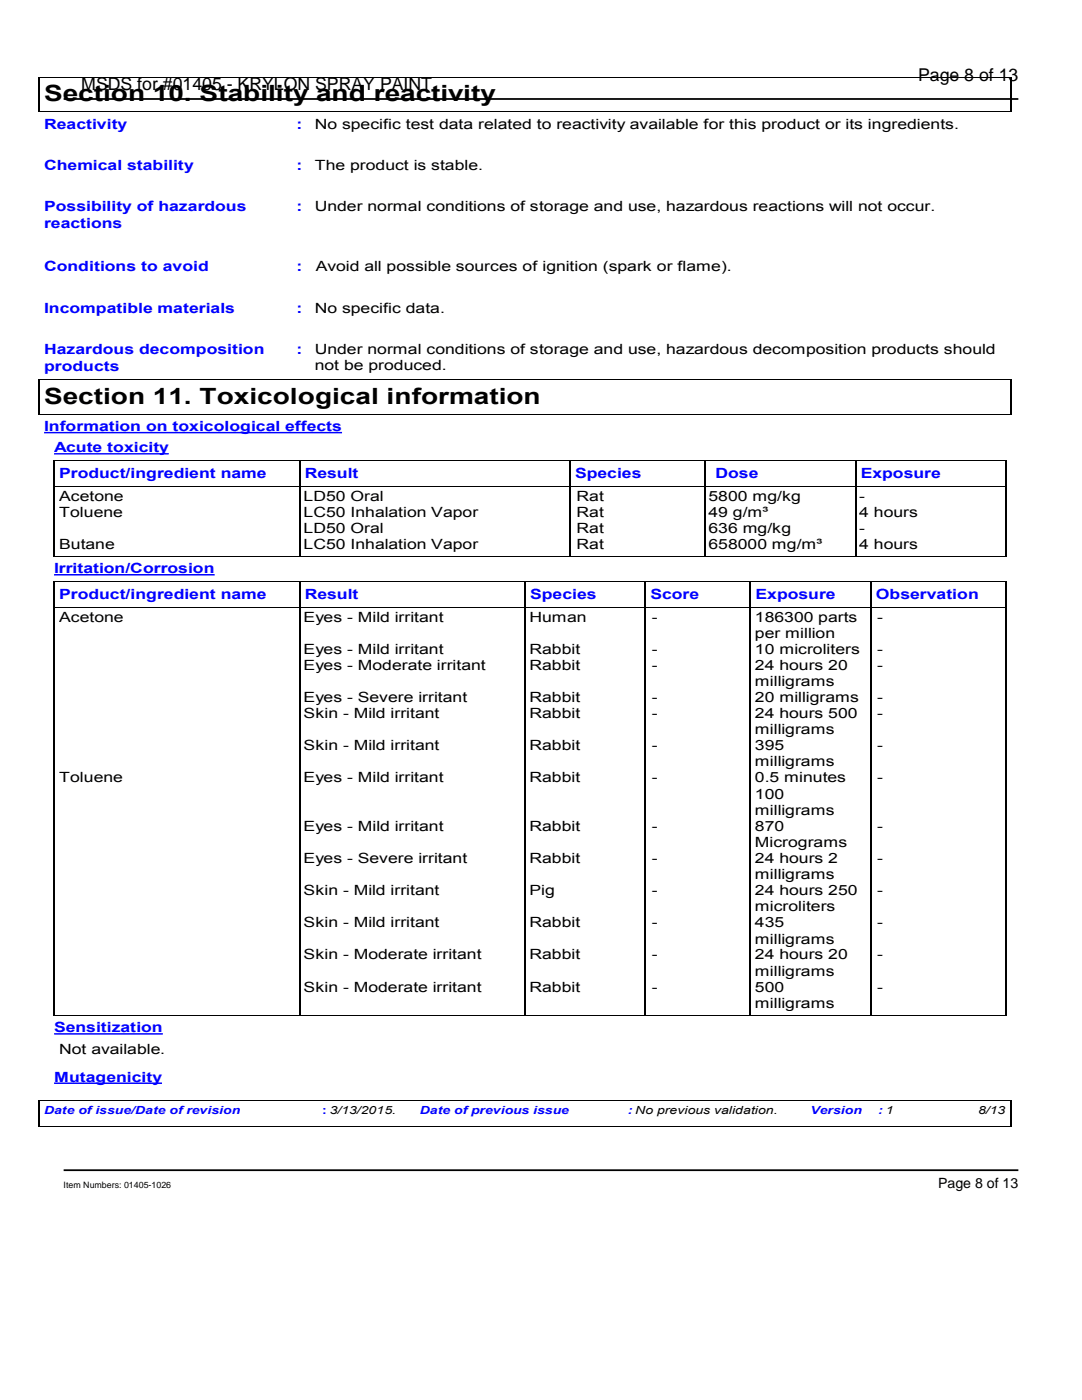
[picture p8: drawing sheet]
<svg xmlns="http://www.w3.org/2000/svg" width="216mm" height="279mm" viewBox="0 0 216 279" stroke-linecap="round" stroke-linejoin="round" font-family="sans-serif">
<defs><g id="words">
<g font-size="4.5">
<text x="8.8" y="20.2">Section 10. Stability and reactivity</text>
<text x="8.8" y="80.6">Section 11. Toxicological information</text>
</g>
<g font-size="3.5">
<text x="16.2" y="18">MSDS for #01405 - KRYLON SPRAY PAINT</text>
<text x="183.2" y="16.2">Page 8 of 13</text>
</g>
<g font-size="2.8" fill="#00f">
<text x="8.8" y="25.7">Reactivity</text>
<text x="59.2" y="25.7">:</text>
<text x="8.8" y="33.9">Chemical stability</text>
<text x="59.2" y="33.9">:</text>
<text x="8.8" y="42.1">Possibility of hazardous</text>
<text x="8.8" y="45.5">reactions</text>
<text x="59.2" y="42.1">:</text>
<text x="8.8" y="54.2">Conditions to avoid</text>
<text x="59.2" y="54.2">:</text>
<text x="8.8" y="62.4">Incompatible materials</text>
<text x="59.2" y="62.4">:</text>
<text x="8.8" y="70.6">Hazardous decomposition</text>
<text x="59.2" y="70.6">:</text>
<text x="8.8" y="74">products</text>
<text x="8.8" y="86">Information on toxicological effects</text>
<text x="10.8" y="90.3">Acute toxicity</text>
<text x="11.8" y="95.3">Product/ingredient name</text>
<text x="60.8" y="95.3">Result</text>
<text x="114.8" y="95.3">Species</text>
<text x="142.8" y="95.3">Dose</text>
<text x="171.7" y="95.3">Exposure</text>
<text x="10.8" y="114.4">Irritation/Corrosion</text>
<text x="11.8" y="119.5">Product/ingredient name</text>
<text x="60.8" y="119.5">Result</text>
<text x="105.8" y="119.5">Species</text>
<text x="129.8" y="119.5">Score</text>
<text x="150.8" y="119.5">Exposure</text>
<text x="174.7" y="119.5">Observation</text>
<text x="10.8" y="206">Sensitization</text>
<text x="10.8" y="215.9">Mutagenicity</text>
</g>
<g font-size="2.8">
<text x="62.8" y="25.7">No specific test data related to reactivity available for this product or its ingredients.</text>
<text x="62.8" y="33.9">The product is stable.</text>
<text x="62.8" y="42.1">Under normal conditions of storage and use, hazardous reactions will not occur.</text>
<text x="63" y="54.2">Avoid all possible sources of ignition (spark or flame).</text>
<text x="62.8" y="62.4">No specific data.</text>
<text x="62.8" y="70.6">Under normal conditions of storage and use, hazardous decomposition products should</text>
<text x="62.8" y="73.8">not be produced.</text>
<text x="11.8" y="100">Acetone</text>
<text x="60.6" y="100">LD50 Oral</text>
<text x="115" y="100">Rat</text>
<text x="141.4" y="100">5800 mg/kg</text>
<text x="171.4" y="100">-</text>
<text x="11.8" y="103.1">Toluene</text>
<text x="60.6" y="103.1">LC50 Inhalation Vapor</text>
<text x="60.6" y="106.4">LD50 Oral</text>
<text x="115" y="103.1">Rat</text>
<text x="115" y="106.4">Rat</text>
<text x="141.4" y="103.1">49 g/m³</text>
<text x="141.4" y="106.4">636 mg/kg</text>
<text x="171.4" y="103.1">4 hours</text>
<text x="171.4" y="106.4">-</text>
<text x="11.8" y="109.5">Butane</text>
<text x="60.6" y="109.5">LC50 Inhalation Vapor</text>
<text x="115" y="109.5">Rat</text>
<text x="141.4" y="109.5">658000 mg/m³</text>
<text x="171.4" y="109.5">4 hours</text>
<text x="11.8" y="124.1">Acetone</text>
<text x="60.6" y="124.1">Eyes - Mild irritant</text>
<text x="105.7" y="124.1">Human</text>
<text x="130.1" y="124.1">-</text>
<text x="150.6" y="124.1">186300 parts</text>
<text x="175" y="124.1">-</text>
<text x="60.6" y="130.5">Eyes - Mild irritant</text>
<text x="105.7" y="130.5">Rabbit</text>
<text x="130.1" y="130.5">-</text>
<text x="150.6" y="127.3">per million</text>
<text x="150.6" y="130.5">10 microliters</text>
<text x="175" y="130.5">-</text>
<text x="60.6" y="133.7">Eyes - Moderate irritant</text>
<text x="105.7" y="133.7">Rabbit</text>
<text x="130.1" y="133.7">-</text>
<text x="150.6" y="133.7">24 hours 20</text>
<text x="150.6" y="136.9">milligrams</text>
<text x="175" y="133.7">-</text>
<text x="60.6" y="140.1">Eyes - Severe irritant</text>
<text x="60.6" y="143.3">Skin - Mild irritant</text>
<text x="105.7" y="140.1">Rabbit</text>
<text x="105.7" y="143.3">Rabbit</text>
<text x="130.1" y="140.1">-</text>
<text x="130.1" y="143.3">-</text>
<text x="150.6" y="140.1">20 milligrams</text>
<text x="150.6" y="143.3">24 hours 500</text>
<text x="175" y="140.1">-</text>
<text x="175" y="143.3">-</text>
<text x="60.6" y="149.7">Skin - Mild irritant</text>
<text x="105.7" y="149.7">Rabbit</text>
<text x="130.1" y="149.7">-</text>
<text x="150.6" y="146.5">milligrams</text>
<text x="150.6" y="149.7">395</text>
<text x="175" y="149.7">-</text>
<text x="150.6" y="153">milligrams</text>
<text x="11.8" y="156.1">Toluene</text>
<text x="60.6" y="156.1">Eyes - Mild irritant</text>
<text x="105.7" y="156.1">Rabbit</text>
<text x="130.1" y="156.1">-</text>
<text x="150.6" y="156.1">0.5 minutes</text>
<text x="150.6" y="159.4">100</text>
<text x="175" y="156.1">-</text>
<text x="60.6" y="165.8">Eyes - Mild irritant</text>
<text x="105.7" y="165.8">Rabbit</text>
<text x="130.1" y="165.8">-</text>
<text x="150.6" y="162.6">milligrams</text>
<text x="150.6" y="165.8">870</text>
<text x="175" y="165.8">-</text>
<text x="60.6" y="172.2">Eyes - Severe irritant</text>
<text x="105.7" y="172.2">Rabbit</text>
<text x="130.1" y="172.2">-</text>
<text x="150.6" y="169">Micrograms</text>
<text x="150.6" y="172.2">24 hours 2</text>
<text x="175" y="172.2">-</text>
<text x="60.6" y="178.7">Skin - Mild irritant</text>
<text x="105.7" y="178.7">Pig</text>
<text x="130.1" y="178.7">-</text>
<text x="150.6" y="175.4">milligrams</text>
<text x="150.6" y="178.7">24 hours 250</text>
<text x="175" y="178.7">-</text>
<text x="60.6" y="185.1">Skin - Mild irritant</text>
<text x="105.7" y="185.1">Rabbit</text>
<text x="130.1" y="185.1">-</text>
<text x="150.6" y="181.9">microliters</text>
<text x="150.6" y="185.1">435</text>
<text x="175" y="185.1">-</text>
<text x="60.6" y="191.5">Skin - Moderate irritant</text>
<text x="105.7" y="191.5">Rabbit</text>
<text x="130.1" y="191.5">-</text>
<text x="150.6" y="188.3">milligrams</text>
<text x="150.6" y="191.5">24 hours 20</text>
<text x="175" y="191.5">-</text>
<text x="60.6" y="197.9">Skin - Moderate irritant</text>
<text x="105.7" y="197.9">Rabbit</text>
<text x="130.1" y="197.9">-</text>
<text x="150.6" y="194.7">milligrams</text>
<text x="150.6" y="197.9">500</text>
<text x="175" y="197.9">-</text>
<text x="150.6" y="201.1">milligrams</text>
<text x="11.8" y="210.3">Not available.</text>
<text x="187.2" y="237.1">Page 8 of 13</text>
</g>
<g font-size="2.2" fill="#00f">
<text x="8.8" y="222.4">Date of issue/Date of revision</text>
<text x="64.3" y="222.4">: 3/13/2015.</text>
<text x="83.8" y="222.4">Date of previous issue</text>
<text x="125.3" y="222.4">: No previous validation.</text>
<text x="161.7" y="222.4">Version</text>
<text x="175.3" y="222.4">: 1</text>
</g>
<text font-size="2.2" x="195.2" y="222.4">8/13</text>
<text font-size="1.8" x="12.7" y="237.1">Item Numbers: 01405-1026</text>
</g></defs>
<path d="M12.7 19.8h190.5M12.7 233.5h190.5" fill="none" stroke="#000" stroke-width=".35"/>
<path d="M7.8 15.4h193.9M7.8 22.3h193.9M7.8 75.8h193.9M7.8 82.7h193.9M10.8 92h189.9M10.8 97h189.9M10.8 111.1h189.9M10.8 116.1h189.9M10.8 121.2h189.9M7.8 219.6h193.9M10.8 202.7h189.9M7.8 224.8h193.9" fill="none" stroke="#000" stroke-width=".2"/>
<g fill="#000">
<path d="M7.7 15.3h.2v.2h-.2zM7.7 15.3h.3v.2h-.3zM201.6 15.3h.2v.2h-.2zM7.7 22.3h.3v.1h-.3zM7.7 22.2h.2v.2h-.2zM201.6 22.3h.2v.1h-.2zM201.6 22.2h.2v.2h-.2zM7.7 75.7h.2v.1h-.2zM7.7 75.7h.3v.1h-.3zM201.6 75.7h.2v.1h-.2zM7.7 82.6h.3v.2h-.3zM7.7 82.6h.2v.2h-.2z"/>
<path d="M10.7 91.9h.2v.2h-.2zM10.7 91.9h.2v.1h-.2zM10.7 96.9h.2v.2h-.2zM59.7 91.9h.2v.1h-.2zM113.7 91.9h.2v.1h-.2zM140.6 91.9h.2v.1h-.2zM170.6 91.9h.2v.1h-.2zM200.6 91.9h.2v.2h-.2zM200.6 96.9h.2v.2h-.2zM200.6 91.9h.2v.1h-.2zM201.6 82.6h.2v.2h-.2zM10.7 111h.2v.2h-.2z"/>
<path d="M10.7 116h.2v.2h-.2zM59.7 111h.2v.2h-.2zM59.7 116h.2v.2h-.2zM104.6 116h.2v.2h-.2zM113.7 111h.2v.2h-.2zM128.6 116h.2v.2h-.2zM140.6 111h.2v.2h-.2zM149.6 116h.2v.2h-.2zM170.6 111h.2v.2h-.2zM173.6 116h.2v.2h-.2zM200.6 116h.2v.2h-.2zM200.6 111h.2v.2h-.2z"/>
<path d="M10.7 121.1h.2v.1h-.2zM200.6 121.1h.2v.1h-.2zM7.7 219.5h.2v.2h-.2zM7.7 219.5h.3v.2h-.3zM10.7 202.6h.2v.2h-.2zM59.7 202.6h.2v.2h-.2zM104.6 202.6h.2v.2h-.2zM128.6 202.6h.2v.2h-.2zM149.6 202.6h.2v.2h-.2zM173.6 202.6h.2v.2h-.2zM200.6 202.6h.2v.2h-.2zM201.6 219.5h.2v.2h-.2z"/>
<path d="M7.7 224.7h.3v.2h-.3zM7.7 224.7h.2v.2h-.2zM201.6 224.7h.2v.2h-.2z"/>
</g>
<g fill="none" stroke="#000" stroke-width=".21">
<path d="M7.8 15.4v6.9M201.7 15.4v6.9M7.8 75.7v7M201.7 75.7v7M10.8 92v19.1M59.8 92v19.1M113.8 92v19.1M140.7 92v19.1M170.7 92v19.1M200.7 92v19.1M10.8 116.1v86.6M59.8 116.1v86.6"/>
<path d="M104.7 116.1v86.6M128.7 116.1v86.6M149.7 116.1v86.6M173.7 116.1v86.6M200.7 116.1v86.6M7.8 219.6v5.2M201.7 219.6v5.2"/>
</g>
<path d="M8.8 86.3h59.4M10.8 90.6h22.9M10.8 114.7h32M10.8 216.2h21.5M10.8 206.3h21.7" fill="none" stroke="#00f" stroke-width=".33"/>
<use href="#words"/>
</svg>
